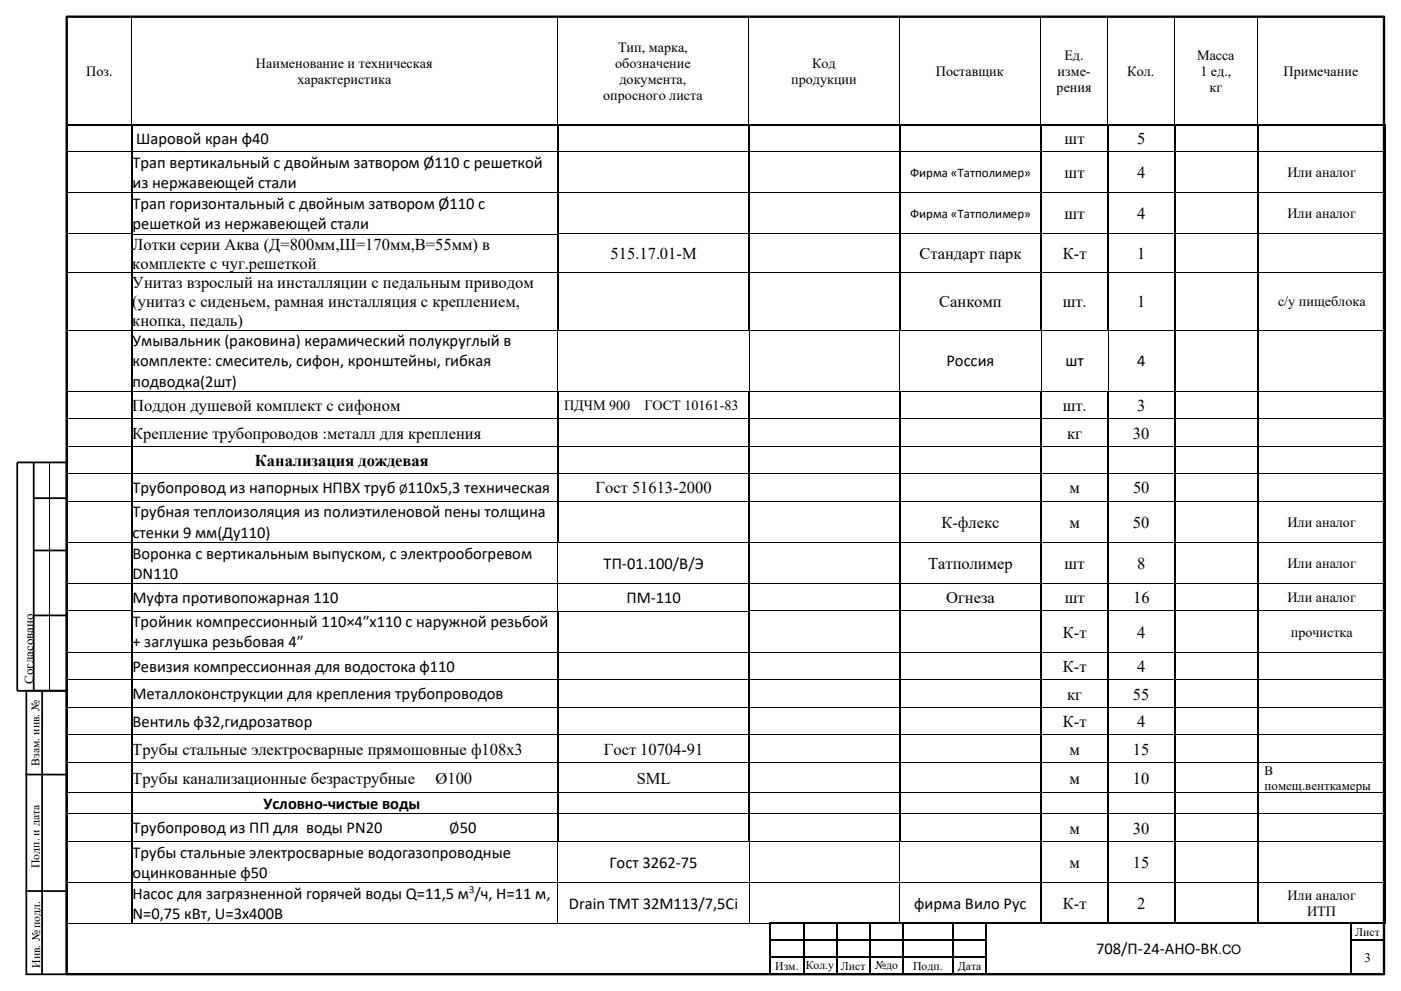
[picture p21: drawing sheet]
<svg xmlns="http://www.w3.org/2000/svg" width="420mm" height="297mm" viewBox="0 0 420 297" stroke-linecap="round" stroke-linejoin="round" font-family="sans-serif">
<defs><g id="words">
<g font-size="5">
<text x="40.8" y="43.1">Шаровой кран ф40</text>
<text x="319.2" y="43.1">шт</text>
<text x="341" y="43.1">5</text>
<text x="39.7" y="50.3">Трап вертикальный с двойным затвором Ø110 с решеткой</text>
<text x="319.2" y="53.5">шт</text>
<text x="341" y="53.5">4</text>
<text x="39.7" y="56.4">из нержавеющей стали</text>
<text x="39.7" y="62.7">Трап горизонтальный с двойным затвором Ø110 с</text>
<text x="319.2" y="65.8">шт</text>
<text x="341" y="65.8">4</text>
<text x="39.7" y="68.7">решеткой из нержавеющей стали</text>
<text x="39.7" y="74.9">Лотки серии Аква (Д=800мм,Ш=170мм,В=55мм) в</text>
<text x="183" y="77.8">515.17.01-М</text>
<text x="275.7" y="77.8">Стандарт парк</text>
<text x="318.6" y="77.8">К-т</text>
<text x="341" y="77.8">1</text>
<text x="39.7" y="80.6">комплекте с чуг.решеткой</text>
<text x="39.7" y="86.4">Унитаз взрослый на инсталляции с педальным приводом</text>
<text x="39.7" y="92.1">(</text>
<text x="41.3" y="92.1">унитаз с сиденьем, рамная инсталляция с креплением,</text>
<text x="281.6" y="92.1">Санкомп</text>
<text x="318.6" y="92.1">шт.</text>
<text x="341" y="92.1">1</text>
<text x="39.7" y="97.8">кнопка, педаль)</text>
<text x="39.7" y="103.8">Умывальник (раковина) керамический полукруглый в</text>
<text x="39.7" y="109.9">комплекте: смеситель, сифон, кронштейны, гибкая</text>
<text x="283.8" y="109.9">Россия</text>
<text x="319.4" y="109.9">шт</text>
<text x="341" y="109.9">4</text>
<text x="39.7" y="115.9">подводка(2шт)</text>
<text x="39.7" y="123.3">Поддон душевой комплект с сифоном</text>
<text x="318.6" y="123.3">шт.</text>
<text x="341" y="123.3">3</text>
<text x="39.7" y="131.4">Крепление трубопроводов :металл для крепления</text>
<text x="320" y="131.4">кг</text>
<text x="339.7" y="131.4">30</text>
<text x="76.4" y="139.6">Канализация дождевая</text>
<text x="39.7" y="147.8">Трубопровод из напорных НПВХ труб</text>
<text x="122.3" y="147.8">110х5,3 техническая</text>
<text x="178.6" y="147.9">Гост 51613-2000</text>
<text x="320.6" y="147.9">м</text>
<text x="339.7" y="147.9">50</text>
<text x="39.7" y="155.1">Трубная теплоизоляция из полиэтиленовой пены толщина</text>
<text x="39.7" y="161.1">стенки 9 мм(Ду110)</text>
<text x="282.2" y="158.2">К-флекс</text>
<text x="320.6" y="158.2">м</text>
<text x="339.7" y="158.2">50</text>
<text x="39.7" y="167.4">Воронка с вертикальным выпуском, с электрообогревом</text>
<text x="39.7" y="173.4">DN110</text>
<text x="181" y="170.4">ТП-01.100/В/Э</text>
<text x="278.3" y="170.5">Татполимер</text>
<text x="319.2" y="170.5">шт</text>
<text x="341" y="170.5">8</text>
<text x="39.7" y="180.7">Муфта противопожарная 110</text>
<text x="187.8" y="180.7">ПМ-110</text>
<text x="283.7" y="180.8">Огнеза</text>
<text x="319.2" y="180.8">шт</text>
<text x="339.7" y="180.8">16</text>
<text x="39.7" y="188">Тройник компрессионный 110×4″x110 с наружной резьбой</text>
<text x="318.6" y="191.1">К-т</text>
<text x="341" y="191.1">4</text>
<text x="39.7" y="194.1">+ заглушка резьбовая 4″</text>
<text x="39.7" y="201.3">Ревизия компрессионная для водостока ф110</text>
<text x="318.6" y="201.4">К-т</text>
<text x="341" y="201.4">4</text>
<text x="39.7" y="209.6">Металлоконструкции для крепления трубопроводов</text>
<text x="320" y="209.7">кг</text>
<text x="339.7" y="209.7">55</text>
<text x="39.7" y="217.9">Вентиль ф32,гидрозатвор</text>
<text x="318.6" y="218">К-т</text>
<text x="341" y="218">4</text>
<text x="39.7" y="226.2">Трубы стальные электросварные прямошовные ф108х3</text>
<text x="181" y="226.2">Гост 10704-91</text>
<text x="320.6" y="226.2">м</text>
<text x="339.7" y="226.2">15</text>
<text x="39.7" y="234.9">Трубы канализационные безраструбные</text>
<text x="130.6" y="234.9">Ø100</text>
<text x="190.9" y="234.9">SML</text>
<text x="320.6" y="234.9">м</text>
<text x="339.7" y="234.9">10</text>
<text x="79" y="242.5">Условно-чистые воды</text>
<text x="39.7" y="249.8">Трубопровод из ПП для воды PN20</text>
<text x="134.7" y="249.8">∅50</text>
<text x="320.6" y="249.9">м</text>
<text x="339.7" y="249.9">30</text>
<text x="39.7" y="257.1">Трубы стальные электросварные водогазопроводные</text>
<text x="39.7" y="263.1">оцинкованные ф50</text>
<text x="182.8" y="260.1">Гост 3262-75</text>
<text x="320.6" y="260.2">м</text>
<text x="339.7" y="260.2">15</text>
<text x="39.7" y="269.4">Насос для загрязненной горячей воды Q=11,5 м /ч, Н=11 м,</text>
<text x="39.7" y="275.5">N=0,75 кВт, U=3х400В</text>
<text x="170.6" y="272.4">Drain TMT 32M113/7,5Ci</text>
<text x="274.1" y="272.4">фирма Вило Рус</text>
<text x="318.6" y="272.5">К-т</text>
<text x="340.9" y="272.5">2</text>
<text x="328.7" y="286">708/П-24-АНО-ВК</text>
</g>
<g font-size="4.2">
<text x="185.3" y="15.5">Тип, марка,</text>
<text x="319.1" y="17.9">Ед.</text>
<text x="358.9" y="17.9">Масса</text>
<text x="25.9" y="22.8">Поз.</text>
<text x="76.8" y="20.4">Наименование и техническая</text>
<text x="184.4" y="20.4">обозначение</text>
<text x="243.5" y="20.4">Код</text>
<text x="280.6" y="22.8">Поставщик</text>
<text x="317.1" y="22.8">изме-</text>
<text x="337.9" y="22.8">Кол.</text>
<text x="359.9" y="22.8">1 ед.,</text>
<text x="384.8" y="22.8">Примечание</text>
<text x="89.2" y="25.2">характеристика</text>
<text x="185.7" y="25.2">документа,</text>
<text x="237.2" y="25.2">продукции</text>
<text x="316.8" y="27.7">рения</text>
<text x="362.6" y="27.7">кг</text>
<text x="180.8" y="30.1">опросного листа</text>
<text x="386" y="53.2">Или аналог</text>
<text x="386" y="65.5">Или аналог</text>
<text x="383.2" y="91.9">с/у пищеблока</text>
<text x="169.1" y="123">ПДЧМ 900</text>
<text x="193.2" y="123">ГОСТ 10161-83</text>
<text x="386" y="157.9">Или аналог</text>
<text x="386" y="170.3">Или аналог</text>
<text x="386" y="180.6">Или аналог</text>
<text x="387" y="190.8">прочистка</text>
<text x="386" y="269.8">Или аналог</text>
<text x="391.9" y="274.7">ИТП</text>
</g>
<g font-size="3.9">
<text x="272.9" y="53">Фирма «Татполимер»</text>
<text x="272.9" y="65.3">Фирма «Татполимер»</text>
<text x="119.7" y="147.8">Ø</text>
<text x="10" y="205" transform="rotate(-90 10 205)">Согласовано</text>
<text x="379.1" y="232.2">В</text>
<text x="379.1" y="236.7">помещ.венткамеры</text>
<text x="365.3" y="286">.СО</text>
<text x="409.1" y="288.2">3</text>
</g>
<g font-size="3.5">
<text x="11.9" y="229.5" transform="rotate(-90 11.9 229.5)">Взам. инв. №</text>
<text x="11.9" y="260.2" transform="rotate(-90 11.9 260.2)">Подп. и дата</text>
<text x="406.3" y="280.6">Лист</text>
<text x="12.1" y="290.1" transform="rotate(-90 12.1 290.1)">Инв. № подл.</text>
<text x="232.4" y="290.7">Изм.</text>
<text x="241.6" y="290.4">Кол.у</text>
<text x="252.1" y="290.7">Лист</text>
<text x="262.3" y="290.4">№до</text>
<text x="273.8" y="290.7">Подп.</text>
<text x="287.1" y="290.7">Дата</text>
</g>
<text font-size="3.2" x="140.6" y="267.6">3</text>
</g></defs>
<path d="M20 5h394.9v287h-394.9z" fill="none" stroke="#000" stroke-width=".71" stroke-linecap="butt"/>
<g fill="#000">
<path d="M20 5l.2 .2zM39.4 5l.2 .2zM166.9 5l.2 .2zM224.4 5l.2 .2zM269.5 5l.1 .2zM311.9 5l.2 .2zM331.9 5l.2 .2zM351.9 5l.2 .2zM376.9 5l.2 .2zM415 5l.1 .2zM20 37.4l.2 .2zM39.4 37.4l.2 .2z"/>
<path d="M166.9 37.4l.2 .2zM224.4 37.4l.2 .2zM269.5 37.4l.1 .2zM311.9 37.4l.2 .2zM331.9 37.4l.2 .2zM351.9 37.4l.2 .2zM376.9 37.4l.2 .2zM415 37.4l.1 .2zM230.7 276.5h.5v.6h-.5zM230.7 276.5h.5v.5h-.5zM231.2 276.5h9.5v.5h-9.5zM240.7 277l.5 .1z"/>
<path d="M240.7 276.5h.5v.5h-.5zM241.2 276.5h9.4v.5h-9.4zM250.6 277l.5 .1zM250.6 276.5h.5v.5h-.5zM251.1 276.5h9.5v.5h-9.5zM260.6 277l.5 .1zM260.6 276.5h.5v.5h-.5zM261.1 276.5h9.4v.5h-9.4zM270.5 277l.5 .1zM270.5 276.5h.5v.5h-.5zM271 276.5h14.5v.5h-14.5zM285.5 277l.5 .1z"/>
<path d="M285.5 276.5h.5v.5h-.5zM286 276.5h9.4v.5h-9.4zM295.4 277l.5 .1zM295.4 276.5h.5v.5h-.5zM295.9 276.5h109v.5h-109zM404.9 277l.5 .1zM404.9 276.5h.5v.5h-.5zM405.4 276.5h9.3v.5h-9.3zM414.7 276.5h.5v.6h-.5zM414.7 276.5h.5v.5h-.5zM230.7 291.7h.5v.5h-.5zM231.2 291.7h9.5v.5h-9.5z"/>
<path d="M240.7 291.7h.5v.5h-.5zM241.2 291.7h9.4v.5h-9.4zM250.6 291.7h.5v.5h-.5zM251.1 291.7h9.5v.5h-9.5zM260.6 291.7h.5v.5h-.5zM261.1 291.7h9.4v.5h-9.4zM270.5 291.7h.5v.5h-.5zM271 291.7h14.5v.5h-14.5zM285.5 291.7h.5v.5h-.5zM286 291.7h9.4v.5h-9.4zM295.4 291.7h.5v.5h-.5zM295.9 291.7h109v.5h-109z"/>
<path d="M404.9 291.7h.5v.5h-.5zM405.4 291.7h9.3v.5h-9.3zM414.7 291.7h.5v.5h-.5z"/>
</g>
<g fill="none" stroke="#000" stroke-width=".3">
<path d="M20.1 5.2v32.2M20.2 5.1h19.2M39.5 5.2v32.2M39.6 5.1h127.3M167 5.2v32.2M167.1 5.1h57.3M224.5 5.2v32.2M224.6 5.1h44.9M269.5 5.2v32.2M269.6 5.1h42.3M312 5.2v32.2M312.1 5.1h19.8"/>
<path d="M332 5.2v32.2M332.1 5.1h19.8M352 5.2v32.2M352.1 5.1h24.8M377 5.2v32.2M377.1 5.1h37.9M415 5.2v32.2M20.2 37.5h19.2M39.6 37.5h127.3M167.1 37.5h57.3M224.6 37.5h44.9M269.6 37.5h42.3"/>
<path d="M312.1 37.5h19.8M332.1 37.5h19.8M352.1 37.5h24.8M377.1 37.5h37.9M14.9 138.6v68.5"/>
</g>
<g fill="#000">
<path d="M230.7 277.1h.5v4.5h-.5z" fill-rule="evenodd"/>
<path d="M230.7 281.6h.5v.6h-.5z" fill-rule="evenodd"/>
<path d="M230.7 282.2h.5v4.4h-.5z" fill-rule="evenodd"/>
<path d="M230.7 286.6h.5v.6h-.5z" fill-rule="evenodd"/>
<path d="M230.7 287.2h.5v4.5h-.5z" fill-rule="evenodd"/>
<path d="M231.2 281.6h9.5v.5h-9.5z" fill-rule="evenodd"/>
<path d="M231.2 286.6h9.5v.5h-9.5z" fill-rule="evenodd"/>
<path d="M240.7 277.1h.5v4.5h-.5z" fill-rule="evenodd"/>
<path d="M240.7 281.6h.5v.6h-.5z" fill-rule="evenodd"/>
<path d="M240.7 282.2h.5v4.4h-.5z" fill-rule="evenodd"/>
<path d="M240.7 286.6h.5v.6h-.5z" fill-rule="evenodd"/>
<path d="M240.7 287.2h.5v4.5h-.5z" fill-rule="evenodd"/>
<path d="M241.2 281.6h9.4v.5h-9.4z" fill-rule="evenodd"/>
<path d="M241.2 286.6h9.4v.5h-9.4z" fill-rule="evenodd"/>
<path d="M250.6 277.1h.5v4.5h-.5z" fill-rule="evenodd"/>
<path d="M250.6 281.6h.5v.6h-.5z" fill-rule="evenodd"/>
<path d="M250.6 282.2h.5v4.4h-.5z" fill-rule="evenodd"/>
<path d="M250.6 286.6h.5v.6h-.5z" fill-rule="evenodd"/>
<path d="M250.6 287.2h.5v4.5h-.5z" fill-rule="evenodd"/>
<path d="M251.1 281.6h9.5v.5h-9.5z" fill-rule="evenodd"/>
<path d="M251.1 286.6h9.5v.5h-9.5z" fill-rule="evenodd"/>
<path d="M260.6 277.1h.5v4.5h-.5z" fill-rule="evenodd"/>
<path d="M260.6 281.6h.5v.6h-.5z" fill-rule="evenodd"/>
<path d="M260.6 282.2h.5v4.4h-.5z" fill-rule="evenodd"/>
<path d="M260.6 286.6h.5v.6h-.5z" fill-rule="evenodd"/>
<path d="M260.6 287.2h.5v4.5h-.5z" fill-rule="evenodd"/>
<path d="M261.1 281.6h9.4v.5h-9.4z" fill-rule="evenodd"/>
<path d="M261.1 286.6h9.4v.5h-9.4z" fill-rule="evenodd"/>
<path d="M270.5 277.1h.5v4.5h-.5z" fill-rule="evenodd"/>
<path d="M270.5 281.6h.5v.6h-.5z" fill-rule="evenodd"/>
<path d="M270.5 282.2h.5v4.4h-.5z" fill-rule="evenodd"/>
<path d="M270.5 286.6h.5v.6h-.5z" fill-rule="evenodd"/>
<path d="M270.5 287.2h.5v4.5h-.5z" fill-rule="evenodd"/>
<path d="M271 281.6h14.5v.5h-14.5z" fill-rule="evenodd"/>
<path d="M271 286.6h14.5v.5h-14.5z" fill-rule="evenodd"/>
<path d="M285.5 277.1h.5v4.5h-.5z" fill-rule="evenodd"/>
<path d="M285.5 281.6h.5v.6h-.5z" fill-rule="evenodd"/>
<path d="M285.5 282.2h.5v4.4h-.5z" fill-rule="evenodd"/>
<path d="M285.5 286.6h.5v.6h-.5z" fill-rule="evenodd"/>
<path d="M285.5 287.2h.5v4.5h-.5z" fill-rule="evenodd"/>
<path d="M286 281.6h9.4v.5h-9.4z" fill-rule="evenodd"/>
<path d="M286 286.6h9.4v.5h-9.4z" fill-rule="evenodd"/>
<path d="M295.4 277.1h.5v4.5h-.5z" fill-rule="evenodd"/>
<path d="M295.4 281.6h.5v.6h-.5z" fill-rule="evenodd"/>
<path d="M295.4 282.2h.5v4.4h-.5z" fill-rule="evenodd"/>
<path d="M295.4 286.6h.5v.6h-.5z" fill-rule="evenodd"/>
<path d="M295.4 287.2h.5v4.5h-.5z" fill-rule="evenodd"/>
<path d="M404.9 277.1h.5v4.5h-.5z" fill-rule="evenodd"/>
<path d="M404.9 281.6h.5v.6h-.5z" fill-rule="evenodd"/>
<path d="M404.9 282.2h.5v4.4h-.5z" fill-rule="evenodd"/>
<path d="M404.9 286.6h.5v.6h-.5z" fill-rule="evenodd"/>
<path d="M404.9 287.2h.5v4.5h-.5z" fill-rule="evenodd"/>
<path d="M405.4 281.6h9.3v.5h-9.3z" fill-rule="evenodd"/>
<path d="M414.7 277.1h.5v4.5h-.5z" fill-rule="evenodd"/>
<path d="M414.7 281.6h.5v.6h-.5z" fill-rule="evenodd"/>
<path d="M414.7 282.2h.5v4.4h-.5z" fill-rule="evenodd"/>
<path d="M414.7 286.6h.5v.6h-.5z" fill-rule="evenodd"/>
<path d="M414.7 287.2h.5v4.5h-.5z" fill-rule="evenodd"/>
</g>
<path d="M6.3 181.5h3.8v24.5h-3.8z" fill-rule="evenodd" fill="#fff"/>
<path d="M5.2 138.6h14.8v68.5h-14.8zM10.1 138.6v68.5M10.1 149.3h9.9M10.1 165h9.9M10.1 184.5h9.9M7.9 207h12.1v85h-12.1zM12.6 207.1v85M7.6 232.2h12.1M7.6 267.1h12.1" fill="none" stroke="#000" stroke-width=".53"/>
<g fill="#000">
<path d="M20 37.3l.5 .1zM20 37.1h.5v.2h-.5zM166.9 37.3l.5 .1zM166.9 37.1h.5v.2h-.5zM224.4 37.3l.5 .1zM224.4 37.1l.2 .2zM269.5 37.3l.5 .1zM269.5 37.1l.1 .2zM312 37.3l.5 .1zM312 37.1l.1 .2zM331.9 37.3l.5 .1zM331.9 37.1l.2 .2z"/>
<path d="M352 37.3l.5 .1zM352 37.1l.1 .2zM376.9 37.3l.5 .1zM376.9 37.1l.2 .2zM415 37.3l.5 .1zM415 37.1h.5v.2h-.5zM20 37.4h.5v8h-.5zM20 45.4h.5v.2h-.5zM20 57.7h.5v.3h-.5zM39.4 37.4h.5v8h-.5zM39.4 45.4h.5v.2h-.5zM39.4 57.7h.5v.3h-.5z"/>
<path d="M166.9 37.4h.5v8h-.5zM166.9 45.4h.5v.2h-.5zM166.9 57.7h.5v.3h-.5zM224.4 37.4h.5v8h-.5zM224.4 45.4h.5v.2h-.5zM224.4 57.7h.5v.3h-.5zM269.5 37.4h.5v8h-.5zM269.5 45.4h.5v.2h-.5zM269.5 57.7h.5v.3h-.5zM312 37.4h.5v8h-.5zM312 45.4h.5v.2h-.5zM312 57.7h.5v.3h-.5z"/>
<path d="M331.9 37.4h.5v8h-.5zM331.9 45.4h.5v.2h-.5zM331.9 57.7h.5v.3h-.5zM352 37.4h.5v8h-.5zM352 45.4h.5v.2h-.5zM352 57.7h.5v.3h-.5zM376.9 37.4h.5v8h-.5zM376.9 45.4h.5v.2h-.5zM376.9 57.7h.5v.3h-.5zM415 37.4h.5v8h-.5zM415 45.4h.5v.2h-.5zM415 57.7h.5v.3h-.5z"/>
<path d="M20 70h.5v.3h-.5zM39.4 70h.5v.3h-.5zM166.9 70h.5v.3h-.5zM224.4 70h.5v.3h-.5zM269.5 70h.5v.3h-.5zM312 70h.5v.3h-.5zM331.9 70h.5v.3h-.5zM352 70h.5v.3h-.5zM376.9 70h.5v.3h-.5zM415 70h.5v.3h-.5zM20 81.7h.5v.1h-.5zM20 98.8h.5v.3h-.5z"/>
<path d="M39.4 81.7h.5v.1h-.5zM39.4 98.8h.5v.3h-.5zM166.9 81.7h.5v.1h-.5zM166.9 98.8h.3v.3h-.3zM167.2 98.8h.2v.3h-.2zM167.4 98.8h.3v.3h-.3zM224.4 81.7h.5v.1h-.5zM224.4 98.8h.3v.3h-.3zM224.7 98.8h.2v.3h-.2zM224.9 98.8h.3v.3h-.3zM269.5 81.7h.5v.1h-.5zM269.5 98.8h.2v.3h-.2z"/>
<path d="M269.7 98.8h.3v.3h-.3zM270 98.8h.2v.3h-.2zM312 81.7h.5v.1h-.5zM312 98.8h.2v.3h-.2zM312.2 98.8h.3v.3h-.3zM312.5 98.8h.2v.3h-.2zM331.9 81.7h.5v.1h-.5zM331.9 98.8h.3v.3h-.3zM332.2 98.8h.2v.3h-.2zM332.4 98.8h.3v.3h-.3zM352 81.7h.5v.1h-.5zM352 98.8h.5v.3h-.5z"/>
<path d="M376.9 81.7h.5v.1h-.5zM376.9 98.8h.5v.3h-.5zM415 81.7h.5v.1h-.5zM415 98.8h.5v.3h-.5zM20 117.2h.5v.3h-.5zM39.4 117.2h.5v.3h-.5zM166.9 117.2h.3v.3h-.3zM167.2 117.2h.2v.3h-.2zM167.4 117.2h.3v.3h-.3zM224.4 117.2h.3v.3h-.3zM224.7 117.2h.2v.3h-.2zM224.9 117.2h.3v.3h-.3z"/>
<path d="M269.5 117.2h.2v.3h-.2zM269.7 117.2h.3v.3h-.3zM270 117.2h.2v.3h-.2zM312 117.2h.2v.3h-.2zM312.2 117.2h.3v.3h-.3zM312.5 117.2h.2v.3h-.2zM331.9 117.2h.3v.3h-.3zM332.2 117.2h.2v.3h-.2zM332.4 117.2h.3v.3h-.3zM352 117.2h.5v.3h-.5zM376.9 117.2h.5v.3h-.5zM415 117.2h.5v.3h-.5z"/>
<path d="M20 125.5h.5v.1h-.5zM20 133.7h.5v.2h-.5zM39.4 125.5h.5v.1h-.5zM39.4 133.7h.5v.2h-.5zM166.9 125.5h.5v.1h-.5zM166.9 133.7h.5v.2h-.5zM224.4 125.5h.5v.1h-.5zM224.4 133.7h.5v.2h-.5zM269.5 125.5h.5v.1h-.5zM269.5 133.7h.5v.2h-.5zM312 125.5h.5v.1h-.5zM312 133.7h.5v.2h-.5z"/>
<path d="M331.9 125.5h.5v.1h-.5zM331.9 133.7h.5v.2h-.5zM352 125.5h.5v.1h-.5zM352 133.7h.5v.2h-.5zM376.9 125.5h.5v.1h-.5zM376.9 133.7h.5v.2h-.5zM415 125.5h.5v.1h-.5zM415 133.7h.5v.2h-.5zM20 141.9h.5v.2h-.5zM20 150.1h.5v.3h-.5zM39.4 141.9h.5v.2h-.5zM39.4 150.1h.5v.3h-.5z"/>
<path d="M166.9 141.9h.5v.2h-.5zM166.9 150.1h.5v.3h-.5zM224.4 141.9h.5v.2h-.5zM224.4 150.1h.5v.3h-.5zM269.5 141.9h.5v.2h-.5zM269.5 150.1h.5v.3h-.5zM312 141.9h.5v.2h-.5zM312 150.1h.5v.3h-.5zM331.9 141.9h.5v.2h-.5zM331.9 150.1h.5v.3h-.5zM352 141.9h.5v.2h-.5zM352 150.1h.5v.3h-.5z"/>
<path d="M376.9 141.9h.5v.2h-.5zM376.9 150.1h.5v.3h-.5zM415 141.9h.5v.2h-.5zM415 150.1h.5v.3h-.5zM20 162.5h.5v.2h-.5zM20 174.8h.5v.2h-.5zM39.4 162.5h.5v.2h-.5zM39.4 174.8h.5v.2h-.5zM166.9 162.5h.3v.2h-.3zM167 174.8h.3v.2h-.3zM167.2 162.5h.2v.2h-.2zM167.4 162.5h.3v.2h-.3z"/>
<path d="M224.4 162.5h.5v.2h-.5zM224.4 174.8h.5v.2h-.5zM269.5 162.5h.5v.2h-.5zM269.5 174.8h.5v.2h-.5zM312 162.5h.5v.2h-.5zM312 174.8h.5v.2h-.5zM331.9 162.5h.5v.2h-.5zM331.9 174.8h.5v.2h-.5zM352 162.5h.5v.2h-.5zM352 174.8h.5v.2h-.5zM376.9 162.5h.5v.2h-.5zM376.9 174.8h.5v.2h-.5z"/>
<path d="M415 162.5h.5v.2h-.5zM415 174.8h.5v.2h-.5zM20 183h.5v.3h-.5zM20 195.4h.5v.2h-.5zM39.4 183h.5v.3h-.5zM39.4 195.4h.5v.2h-.5zM166.9 183h.3v.3h-.3zM166.9 195.4h.5v.2h-.5zM167.2 183h.2v.3h-.2zM167.4 183h.3v.3h-.3zM224.4 183h.5v.3h-.5zM224.4 195.4h.5v.2h-.5z"/>
<path d="M269.5 183h.5v.3h-.5zM269.5 195.4h.5v.2h-.5zM312 183h.5v.3h-.5zM312 195.4h.5v.2h-.5zM331.9 183h.5v.3h-.5zM331.9 195.4h.5v.2h-.5zM352 183h.5v.3h-.5zM352 195.4h.5v.2h-.5zM376.9 183h.5v.3h-.5zM376.9 195.4h.5v.2h-.5zM415 183h.5v.3h-.5zM415 195.4h.5v.2h-.5z"/>
<path d="M20 203.7h.5v.2h-.5zM20 211.9h.5v.3h-.5zM39.4 203.7h.5v.2h-.5zM39.4 211.9h.5v.3h-.5zM166.9 203.7h.5v.2h-.5zM166.9 211.9h.5v.3h-.5zM224.4 203.7h.5v.2h-.5zM224.4 211.9h.5v.3h-.5zM269.5 203.7h.5v.2h-.5zM269.5 211.9h.5v.3h-.5zM312 203.7h.5v.2h-.5zM312 211.9h.5v.3h-.5z"/>
<path d="M331.9 203.7h.5v.2h-.5zM331.9 211.9h.5v.3h-.5zM352 203.7h.5v.2h-.5zM352 211.9h.5v.3h-.5zM376.9 203.7h.5v.2h-.5zM376.9 211.9h.5v.3h-.5zM415 203.7h.5v.2h-.5zM415 211.9h.5v.3h-.5zM20 220.2h.5v.2h-.5zM20 228.5h.5v.1h-.5zM20 237.6h.5v.2h-.5zM39.4 220.2h.5v.2h-.5z"/>
<path d="M39.4 228.5h.5v.1h-.5zM39.4 237.6h.5v.2h-.5zM166.9 220.2h.5v.2h-.5zM166.9 228.5l.2 .1zM166.9 237.6h.3v.2h-.3zM167.1 228.5h.3v.1h-.3zM167.2 237.6h.2v.2h-.2zM167.4 228.5l.2 .1zM224.4 220.2h.5v.2h-.5zM224.4 228.5h.5v.1h-.5zM224.4 237.6h.5v.2h-.5zM269.5 220.2h.5v.2h-.5z"/>
<path d="M269.5 228.5h.5v.1h-.5zM269.5 237.6h.5v.2h-.5zM312 220.2h.5v.2h-.5zM312 228.5h.5v.1h-.5zM312 237.6h.5v.2h-.5zM331.9 220.2h.5v.2h-.5zM331.9 228.5h.5v.1h-.5zM331.9 237.6h.5v.2h-.5zM352 220.2h.5v.2h-.5zM352 228.5h.5v.1h-.5zM352 237.6h.5v.2h-.5zM376.9 220.2h.5v.2h-.5z"/>
<path d="M376.9 228.5h.5v.1h-.5zM376.9 237.6h.5v.2h-.5zM415 220.2h.5v.2h-.5zM415 228.5h.5v.1h-.5zM415 237.6h.5v.2h-.5zM20 243.8h.5v.3h-.5zM20 252.1h.5v.3h-.5zM39.4 243.8h.5v.3h-.5zM39.4 252.1h.5v.3h-.5zM166.9 243.8h.5v.3h-.5zM166.9 252.1h.3v.3h-.3zM167.2 252.1h.2v.3h-.2z"/>
<path d="M167.4 252.1h.3v.3h-.3zM224.4 243.8h.5v.3h-.5zM224.4 252.1h.3v.3h-.3zM224.7 252.1h.2v.3h-.2zM224.9 252.1h.3v.3h-.3zM269.5 243.8h.5v.3h-.5zM269.5 252.1h.2v.3h-.2zM269.7 252.1h.3v.3h-.3zM270 252.1h.2v.3h-.2zM312 243.8h.5v.3h-.5zM312 252.1h.5v.3h-.5zM331.9 243.8h.5v.3h-.5z"/>
<path d="M331.9 252.1h.5v.3h-.5zM352 243.8h.5v.3h-.5zM352 252.1h.5v.3h-.5zM376.9 243.8h.5v.3h-.5zM376.9 252.1h.5v.3h-.5zM415 243.8h.5v.3h-.5zM415 252.1h.5v.3h-.5zM20 264.5h.5v.2h-.5zM39.4 264.5h.5v.2h-.5zM167 264.5h.3v.2h-.3zM167 276.8h.3v.2h-.3zM224.5 264.5h.3v.2h-.3z"/>
<path d="M224.5 276.8h.3v.2h-.3zM269.6 264.5h.2v.2h-.2zM269.6 276.8h.2v.2h-.2zM312 264.5h.5v.2h-.5zM331.9 264.5h.5v.2h-.5zM331.9 276.8l.2 .1zM352 264.5h.5v.2h-.5zM352 276.8l.1 .1zM376.9 264.5h.5v.2h-.5zM376.9 276.8l.2 .1zM415 264.5h.5v.2h-.5zM415 276.8h.5v.1h-.5z"/>
</g>
<g fill="none" stroke="#000" stroke-width=".3">
<path d="M20.5 37.2h18.9M39.4 37.3h127.5M167.4 37.2h57M224.6 37.2h44.9M269.6 37.2h42.4M312.1 37.2h19.8M332.1 37.2h19.9M352.1 37.2h24.8M377.1 37.2h37.9M20.5 45.5h18.9M20.5 57.8h18.9M39.9 45.5h127"/>
<path d="M39.9 57.8h127M167.4 45.5h57M167.4 57.8h57M224.9 45.5h44.6M224.9 57.8h44.6M270 45.5h42M270 57.8h42M312.5 45.5h19.4M312.5 57.8h19.4M332.4 45.5h19.6M332.4 57.8h19.6M352.5 45.5h24.4"/>
<path d="M352.5 57.8h24.4M377.4 45.5h37.6M377.4 57.8h37.6M20.5 70.1h18.9M39.9 70.1h127M167.4 70.1h57M224.9 70.1h44.6M270 70.1h42M312.5 70.1h19.4M332.4 70.1h19.6M352.5 70.1h24.4M377.4 70.1h37.6"/>
<path d="M20.5 81.7h18.9M20.5 98.9h18.9M39.9 81.7h127M39.9 99h127M167.2 99.1v18.1M167.4 81.7h57M167.7 99h56.7M224.7 99.1v18.1M224.9 81.7h44.6M225.2 99h44.3M269.7 99.1v18.1M270 81.7h42"/>
<path d="M270.2 99h41.8M312.2 99.1v18.1M312.5 81.7h19.4M312.7 99h19.2M332.2 99.1v18.1M332.4 81.7h19.6M332.7 99h19.3M352.5 81.7h24.4M352.5 98.9h24.4M377.4 81.7h37.6M377.4 98.9h37.6M20.5 117.3h18.9"/>
<path d="M39.9 117.3h127M167.7 117.3h56.7M225.2 117.3h44.3M270.2 117.3h41.8M312.7 117.3h19.2M332.7 117.3h19.3M352.5 117.3h24.4M377.4 117.3h37.6M20.5 125.6h18.9M20.5 133.8h18.9M39.9 125.6h127M39.9 133.8h127"/>
<path d="M167.4 125.6h57M167.4 133.8h57M224.9 125.6h44.6M224.9 133.8h44.6M270 125.6h42M270 133.8h42M312.5 125.6h19.4M312.5 133.8h19.4M332.4 125.6h19.6M332.4 133.8h19.6M352.5 125.6h24.4M352.5 133.8h24.4"/>
<path d="M377.4 125.6h37.6M377.4 133.8h37.6M20.5 141.9h18.9M20.5 150.2h18.9M39.9 142h127M39.9 150.2h127M167.4 141.9h57M167.4 150.2h57M224.9 141.9h44.6M224.9 150.2h44.6M270 141.9h42M270 150.2h42"/>
<path d="M312.5 141.9h19.4M312.5 150.2h19.4M332.4 141.9h19.6M332.4 150.2h19.6M352.5 141.9h24.4M352.5 150.2h24.4M377.4 141.9h37.6M377.4 150.2h37.6M20.5 162.6h18.9M20.5 174.9h18.9M39.9 162.6h127M39.9 174.9h127.1"/>
<path d="M167.2 162.7v12.1M167.2 175v8M167.3 174.9h57.1M167.7 162.6h56.7M224.9 162.6h44.6M224.9 174.9h44.6M270 162.6h42M270 174.9h42M312.5 162.6h19.4M312.5 174.9h19.4M332.4 162.6h19.6M332.4 174.9h19.6"/>
<path d="M352.5 162.6h24.4M352.5 174.9h24.4M377.4 162.6h37.6M377.4 174.9h37.6M20.5 183.1h18.9M20.5 195.5h18.9M39.9 183.2h127M39.9 195.5h127M167.4 195.5h57M167.7 183.2h56.7M224.9 183.1h44.6M224.9 195.5h44.6"/>
<path d="M270 183.1h42M270 195.5h42M312.5 183.1h19.4M312.5 195.5h19.4M332.4 183.1h19.6M332.4 195.5h19.6M352.5 183.1h24.4M352.5 195.5h24.4M377.4 183.1h37.6M377.4 195.5h37.6M20.5 203.8h18.9M20.5 212h18.9"/>
<path d="M39.9 203.8h127M39.9 212h127M167.4 203.8h57M167.4 212h57M224.9 203.8h44.6M224.9 212h44.6M270 203.8h42M270 212h42M312.5 203.8h19.4M312.5 212h19.4M332.4 203.8h19.6M332.4 212h19.6"/>
<path d="M352.5 203.8h24.4M352.5 212h24.4M377.4 203.8h37.6M377.4 212h37.6M20.5 220.3h18.9M20.5 228.6h18.9M20.5 237.7h18.9M39.9 220.3h127M39.9 228.6h127M39.9 237.7h127M167.4 220.3h57M167.4 237.7h57"/>
<path d="M167.6 228.6h56.8M224.9 220.3h44.6M224.9 228.6h44.6M224.9 237.7h44.6M270 220.3h42M270 228.6h42M270 237.7h42M312.5 220.3h19.4M312.5 228.6h19.4M312.5 237.7h19.4M332.4 220.3h19.6M332.4 228.6h19.6"/>
<path d="M332.4 237.7h19.6M352.5 220.3h24.4M352.5 228.6h24.4M352.5 237.7h24.4M377.4 220.3h37.6M377.4 228.6h37.6M377.4 237.7h37.6M20.5 243.9h18.9M20.5 252.2h18.9M39.9 244h127M39.9 252.3h127M167.2 252.4v12.1"/>
<path d="M167.4 243.9h57M167.7 252.3h56.7M224.7 252.4v12.1M224.9 243.9h44.6M225.2 252.3h44.3M269.7 252.4v12.1M270 243.9h42M270.2 252.3h41.8M312.5 243.9h19.4M312.5 252.2h19.4M332.4 243.9h19.6M332.4 252.2h19.6"/>
<path d="M352.5 243.9h24.4M352.5 252.2h24.4M377.4 243.9h37.6M377.4 252.2h37.6M20 276.9h147M20.5 264.5h18.9M39.9 264.6h127.1M167.2 264.7v12.1M167.3 264.6h57.2M167.3 276.9h57.2M224.7 264.7v12.1M224.8 264.6h44.8"/>
<path d="M224.8 276.9h44.8M269.7 264.7v12.1M269.8 264.6h42.2M312.5 264.5h19.4M331.9 276.9h-62.1M332.1 276.9h19.9M332.4 264.5h19.6M352.1 276.9h24.8M352.5 264.5h24.4M377.1 276.9h37.9M377.4 264.5h37.6"/>
</g>
<g fill="#000">
<path d="M20 45.6h.5v12.1h-.5z" fill-rule="evenodd"/>
<path d="M39.4 45.6h.5v12.1h-.5z" fill-rule="evenodd"/>
<path d="M166.9 45.6h.5v12.1h-.5z" fill-rule="evenodd"/>
<path d="M224.4 45.6h.5v12.1h-.5z" fill-rule="evenodd"/>
<path d="M269.5 45.6h.5v12.1h-.5z" fill-rule="evenodd"/>
<path d="M312 45.6h.5v12.1h-.5z" fill-rule="evenodd"/>
<path d="M331.9 45.6h.5v12.1h-.5z" fill-rule="evenodd"/>
<path d="M352 45.6h.5v12.1h-.5z" fill-rule="evenodd"/>
<path d="M376.9 45.6h.5v12.1h-.5z" fill-rule="evenodd"/>
<path d="M415 45.6h.5v12.1h-.5z" fill-rule="evenodd"/>
<path d="M20 58h.5v12h-.5z" fill-rule="evenodd"/>
<path d="M39.4 58h.5v12h-.5z" fill-rule="evenodd"/>
<path d="M166.9 58h.5v12h-.5z" fill-rule="evenodd"/>
<path d="M224.4 58h.5v12h-.5z" fill-rule="evenodd"/>
<path d="M269.5 58h.5v12h-.5z" fill-rule="evenodd"/>
<path d="M312 58h.5v12h-.5z" fill-rule="evenodd"/>
<path d="M331.9 58h.5v12h-.5z" fill-rule="evenodd"/>
<path d="M352 58h.5v12h-.5z" fill-rule="evenodd"/>
<path d="M376.9 58h.5v12h-.5z" fill-rule="evenodd"/>
<path d="M415 58h.5v12h-.5z" fill-rule="evenodd"/>
<path d="M20 70.3h.5v11.4h-.5z" fill-rule="evenodd"/>
<path d="M20 81.8h.5v17h-.5z" fill-rule="evenodd"/>
<path d="M39.4 70.3h.5v11.4h-.5z" fill-rule="evenodd"/>
<path d="M39.4 81.8h.5v17h-.5z" fill-rule="evenodd"/>
<path d="M166.9 70.3h.5v11.4h-.5z" fill-rule="evenodd"/>
<path d="M166.9 81.8h.5v17h-.5z" fill-rule="evenodd"/>
<path d="M224.4 70.3h.5v11.4h-.5z" fill-rule="evenodd"/>
<path d="M224.4 81.8h.5v17h-.5z" fill-rule="evenodd"/>
<path d="M269.5 70.3h.5v11.4h-.5z" fill-rule="evenodd"/>
<path d="M269.5 81.8h.5v17h-.5z" fill-rule="evenodd"/>
<path d="M312 70.3h.5v11.4h-.5z" fill-rule="evenodd"/>
<path d="M312 81.8h.5v17h-.5z" fill-rule="evenodd"/>
<path d="M331.9 70.3h.5v11.4h-.5z" fill-rule="evenodd"/>
<path d="M331.9 81.8h.5v17h-.5z" fill-rule="evenodd"/>
<path d="M352 70.3h.5v11.4h-.5z" fill-rule="evenodd"/>
<path d="M352 81.8h.5v17h-.5z" fill-rule="evenodd"/>
<path d="M376.9 70.3h.5v11.4h-.5z" fill-rule="evenodd"/>
<path d="M376.9 81.8h.5v17h-.5z" fill-rule="evenodd"/>
<path d="M415 70.3h.5v11.4h-.5z" fill-rule="evenodd"/>
<path d="M415 81.8h.5v17h-.5z" fill-rule="evenodd"/>
<path d="M20 99.1h.5v18.1h-.5z" fill-rule="evenodd"/>
<path d="M39.4 99.1h.5v18.1h-.5z" fill-rule="evenodd"/>
<path d="M352 99.1h.5v18.1h-.5z" fill-rule="evenodd"/>
<path d="M376.9 99.1h.5v18.1h-.5z" fill-rule="evenodd"/>
<path d="M415 99.1h.5v18.1h-.5z" fill-rule="evenodd"/>
<path d="M20 117.5h.5v8h-.5z" fill-rule="evenodd"/>
<path d="M20 125.6h.5v8.1h-.5z" fill-rule="evenodd"/>
<path d="M39.4 117.5h.5v8h-.5z" fill-rule="evenodd"/>
<path d="M39.4 125.6h.5v8.1h-.5z" fill-rule="evenodd"/>
<path d="M166.9 117.5h.5v8h-.5z" fill-rule="evenodd"/>
<path d="M166.9 125.6h.5v8.1h-.5z" fill-rule="evenodd"/>
<path d="M224.4 117.5h.5v8h-.5z" fill-rule="evenodd"/>
<path d="M224.4 125.6h.5v8.1h-.5z" fill-rule="evenodd"/>
<path d="M269.5 117.5h.5v8h-.5z" fill-rule="evenodd"/>
<path d="M269.5 125.6h.5v8.1h-.5z" fill-rule="evenodd"/>
<path d="M312 117.5h.5v8h-.5z" fill-rule="evenodd"/>
<path d="M312 125.6h.5v8.1h-.5z" fill-rule="evenodd"/>
<path d="M331.9 117.5h.5v8h-.5z" fill-rule="evenodd"/>
<path d="M331.9 125.6h.5v8.1h-.5z" fill-rule="evenodd"/>
<path d="M352 117.5h.5v8h-.5z" fill-rule="evenodd"/>
<path d="M352 125.6h.5v8.1h-.5z" fill-rule="evenodd"/>
<path d="M376.9 117.5h.5v8h-.5z" fill-rule="evenodd"/>
<path d="M376.9 125.6h.5v8.1h-.5z" fill-rule="evenodd"/>
<path d="M415 117.5h.5v8h-.5z" fill-rule="evenodd"/>
<path d="M415 125.6h.5v8.1h-.5z" fill-rule="evenodd"/>
<path d="M20 133.9h.5v8h-.5z" fill-rule="evenodd"/>
<path d="M20 142.1h.5v8h-.5z" fill-rule="evenodd"/>
<path d="M39.4 133.9h.5v8h-.5z" fill-rule="evenodd"/>
<path d="M39.4 142.1h.5v8h-.5z" fill-rule="evenodd"/>
<path d="M166.9 133.9h.5v8h-.5z" fill-rule="evenodd"/>
<path d="M166.9 142.1h.5v8h-.5z" fill-rule="evenodd"/>
<path d="M224.4 133.9h.5v8h-.5z" fill-rule="evenodd"/>
<path d="M224.4 142.1h.5v8h-.5z" fill-rule="evenodd"/>
<path d="M269.5 133.9h.5v8h-.5z" fill-rule="evenodd"/>
<path d="M269.5 142.1h.5v8h-.5z" fill-rule="evenodd"/>
<path d="M312 133.9h.5v8h-.5z" fill-rule="evenodd"/>
<path d="M312 142.1h.5v8h-.5z" fill-rule="evenodd"/>
<path d="M331.9 133.9h.5v8h-.5z" fill-rule="evenodd"/>
<path d="M331.9 142.1h.5v8h-.5z" fill-rule="evenodd"/>
<path d="M352 133.9h.5v8h-.5z" fill-rule="evenodd"/>
<path d="M352 142.1h.5v8h-.5z" fill-rule="evenodd"/>
<path d="M376.9 133.9h.5v8h-.5z" fill-rule="evenodd"/>
<path d="M376.9 142.1h.5v8h-.5z" fill-rule="evenodd"/>
<path d="M415 133.9h.5v8h-.5z" fill-rule="evenodd"/>
<path d="M415 142.1h.5v8h-.5z" fill-rule="evenodd"/>
<path d="M20 150.4h.5v12.1h-.5z" fill-rule="evenodd"/>
<path d="M20 162.7h.5v12.1h-.5z" fill-rule="evenodd"/>
<path d="M39.4 150.4h.5v12.1h-.5z" fill-rule="evenodd"/>
<path d="M39.4 162.7h.5v12.1h-.5z" fill-rule="evenodd"/>
<path d="M166.9 150.4h.5v12.1h-.5z" fill-rule="evenodd"/>
<path d="M224.4 150.4h.5v12.1h-.5z" fill-rule="evenodd"/>
<path d="M224.4 162.7h.5v12.1h-.5z" fill-rule="evenodd"/>
<path d="M269.5 150.4h.5v12.1h-.5z" fill-rule="evenodd"/>
<path d="M269.5 162.7h.5v12.1h-.5z" fill-rule="evenodd"/>
<path d="M312 150.4h.5v12.1h-.5z" fill-rule="evenodd"/>
<path d="M312 162.7h.5v12.1h-.5z" fill-rule="evenodd"/>
<path d="M331.9 150.4h.5v12.1h-.5z" fill-rule="evenodd"/>
<path d="M331.9 162.7h.5v12.1h-.5z" fill-rule="evenodd"/>
<path d="M352 150.4h.5v12.1h-.5z" fill-rule="evenodd"/>
<path d="M352 162.7h.5v12.1h-.5z" fill-rule="evenodd"/>
<path d="M376.9 150.4h.5v12.1h-.5z" fill-rule="evenodd"/>
<path d="M376.9 162.7h.5v12.1h-.5z" fill-rule="evenodd"/>
<path d="M415 150.4h.5v12.1h-.5z" fill-rule="evenodd"/>
<path d="M415 162.7h.5v12.1h-.5z" fill-rule="evenodd"/>
<path d="M20 175h.5v8h-.5z" fill-rule="evenodd"/>
<path d="M20 183.3h.5v12.1h-.5z" fill-rule="evenodd"/>
<path d="M39.4 175h.5v8h-.5z" fill-rule="evenodd"/>
<path d="M39.4 183.3h.5v12.1h-.5z" fill-rule="evenodd"/>
<path d="M166.9 183.3h.5v12.1h-.5z" fill-rule="evenodd"/>
<path d="M224.4 175h.5v8h-.5z" fill-rule="evenodd"/>
<path d="M224.4 183.3h.5v12.1h-.5z" fill-rule="evenodd"/>
<path d="M269.5 175h.5v8h-.5z" fill-rule="evenodd"/>
<path d="M269.5 183.3h.5v12.1h-.5z" fill-rule="evenodd"/>
<path d="M312 175h.5v8h-.5z" fill-rule="evenodd"/>
<path d="M312 183.3h.5v12.1h-.5z" fill-rule="evenodd"/>
<path d="M331.9 175h.5v8h-.5z" fill-rule="evenodd"/>
<path d="M331.9 183.3h.5v12.1h-.5z" fill-rule="evenodd"/>
<path d="M352 175h.5v8h-.5z" fill-rule="evenodd"/>
<path d="M352 183.3h.5v12.1h-.5z" fill-rule="evenodd"/>
<path d="M376.9 175h.5v8h-.5z" fill-rule="evenodd"/>
<path d="M376.9 183.3h.5v12.1h-.5z" fill-rule="evenodd"/>
<path d="M415 175h.5v8h-.5z" fill-rule="evenodd"/>
<path d="M415 183.3h.5v12.1h-.5z" fill-rule="evenodd"/>
<path d="M20 195.6h.5v8.1h-.5z" fill-rule="evenodd"/>
<path d="M20 203.9h.5v8h-.5z" fill-rule="evenodd"/>
<path d="M39.4 195.6h.5v8.1h-.5z" fill-rule="evenodd"/>
<path d="M39.4 203.9h.5v8h-.5z" fill-rule="evenodd"/>
<path d="M166.9 195.6h.5v8.1h-.5z" fill-rule="evenodd"/>
<path d="M166.9 203.9h.5v8h-.5z" fill-rule="evenodd"/>
<path d="M224.4 195.6h.5v8.1h-.5z" fill-rule="evenodd"/>
<path d="M224.4 203.9h.5v8h-.5z" fill-rule="evenodd"/>
<path d="M269.5 195.6h.5v8.1h-.5z" fill-rule="evenodd"/>
<path d="M269.5 203.9h.5v8h-.5z" fill-rule="evenodd"/>
<path d="M312 195.6h.5v8.1h-.5z" fill-rule="evenodd"/>
<path d="M312 203.9h.5v8h-.5z" fill-rule="evenodd"/>
<path d="M331.9 195.6h.5v8.1h-.5z" fill-rule="evenodd"/>
<path d="M331.9 203.9h.5v8h-.5z" fill-rule="evenodd"/>
<path d="M352 195.6h.5v8.1h-.5z" fill-rule="evenodd"/>
<path d="M352 203.9h.5v8h-.5z" fill-rule="evenodd"/>
<path d="M376.9 195.6h.5v8.1h-.5z" fill-rule="evenodd"/>
<path d="M376.9 203.9h.5v8h-.5z" fill-rule="evenodd"/>
<path d="M415 195.6h.5v8.1h-.5z" fill-rule="evenodd"/>
<path d="M415 203.9h.5v8h-.5z" fill-rule="evenodd"/>
<path d="M20 212.2h.5v8h-.5z" fill-rule="evenodd"/>
<path d="M20 220.4h.5v8.1h-.5z" fill-rule="evenodd"/>
<path d="M20 228.6h.5v9h-.5z" fill-rule="evenodd"/>
<path d="M39.4 212.2h.5v8h-.5z" fill-rule="evenodd"/>
<path d="M39.4 220.4h.5v8.1h-.5z" fill-rule="evenodd"/>
<path d="M39.4 228.6h.5v9h-.5z" fill-rule="evenodd"/>
<path d="M166.9 212.2h.5v8h-.5z" fill-rule="evenodd"/>
<path d="M166.9 220.4h.5v8.1h-.5z" fill-rule="evenodd"/>
<path d="M224.4 212.2h.5v8h-.5z" fill-rule="evenodd"/>
<path d="M224.4 220.4h.5v8.1h-.5z" fill-rule="evenodd"/>
<path d="M224.4 228.6h.5v9h-.5z" fill-rule="evenodd"/>
<path d="M269.5 212.2h.5v8h-.5z" fill-rule="evenodd"/>
<path d="M269.5 220.4h.5v8.1h-.5z" fill-rule="evenodd"/>
<path d="M269.5 228.6h.5v9h-.5z" fill-rule="evenodd"/>
<path d="M312 212.2h.5v8h-.5z" fill-rule="evenodd"/>
<path d="M312 220.4h.5v8.1h-.5z" fill-rule="evenodd"/>
<path d="M312 228.6h.5v9h-.5z" fill-rule="evenodd"/>
<path d="M331.9 212.2h.5v8h-.5z" fill-rule="evenodd"/>
<path d="M331.9 220.4h.5v8.1h-.5z" fill-rule="evenodd"/>
<path d="M331.9 228.6h.5v9h-.5z" fill-rule="evenodd"/>
<path d="M352 212.2h.5v8h-.5z" fill-rule="evenodd"/>
<path d="M352 220.4h.5v8.1h-.5z" fill-rule="evenodd"/>
<path d="M352 228.6h.5v9h-.5z" fill-rule="evenodd"/>
<path d="M376.9 212.2h.5v8h-.5z" fill-rule="evenodd"/>
<path d="M376.9 220.4h.5v8.1h-.5z" fill-rule="evenodd"/>
<path d="M376.9 228.6h.5v9h-.5z" fill-rule="evenodd"/>
<path d="M415 212.2h.5v8h-.5z" fill-rule="evenodd"/>
<path d="M415 220.4h.5v8.1h-.5z" fill-rule="evenodd"/>
<path d="M415 228.6h.5v9h-.5z" fill-rule="evenodd"/>
<path d="M20 237.8h.5v6h-.5z" fill-rule="evenodd"/>
<path d="M20 244.1h.5v8h-.5z" fill-rule="evenodd"/>
<path d="M39.4 237.8h.5v6h-.5z" fill-rule="evenodd"/>
<path d="M39.4 244.1h.5v8h-.5z" fill-rule="evenodd"/>
<path d="M166.9 237.8h.5v6h-.5z" fill-rule="evenodd"/>
<path d="M166.9 244.1h.5v8h-.5z" fill-rule="evenodd"/>
<path d="M224.4 237.8h.5v6h-.5z" fill-rule="evenodd"/>
<path d="M224.4 244.1h.5v8h-.5z" fill-rule="evenodd"/>
<path d="M269.5 237.8h.5v6h-.5z" fill-rule="evenodd"/>
<path d="M269.5 244.1h.5v8h-.5z" fill-rule="evenodd"/>
<path d="M312 237.8h.5v6h-.5z" fill-rule="evenodd"/>
<path d="M312 244.1h.5v8h-.5z" fill-rule="evenodd"/>
<path d="M331.9 237.8h.5v6h-.5z" fill-rule="evenodd"/>
<path d="M331.9 244.1h.5v8h-.5z" fill-rule="evenodd"/>
<path d="M352 237.8h.5v6h-.5z" fill-rule="evenodd"/>
<path d="M352 244.1h.5v8h-.5z" fill-rule="evenodd"/>
<path d="M376.9 237.8h.5v6h-.5z" fill-rule="evenodd"/>
<path d="M376.9 244.1h.5v8h-.5z" fill-rule="evenodd"/>
<path d="M415 237.8h.5v6h-.5z" fill-rule="evenodd"/>
<path d="M415 244.1h.5v8h-.5z" fill-rule="evenodd"/>
<path d="M20 252.4h.5v12.1h-.5z" fill-rule="evenodd"/>
<path d="M20 264.7h.5v12.1h-.5z" fill-rule="evenodd"/>
<path d="M39.4 252.4h.5v12.1h-.5z" fill-rule="evenodd"/>
<path d="M39.4 264.7h.5v12.1h-.5z" fill-rule="evenodd"/>
<path d="M312 252.4h.5v12.1h-.5z" fill-rule="evenodd"/>
<path d="M312 264.7h.5v12.1h-.5z" fill-rule="evenodd"/>
<path d="M331.9 252.4h.5v12.1h-.5z" fill-rule="evenodd"/>
<path d="M331.9 264.7h.5v12.1h-.5z" fill-rule="evenodd"/>
<path d="M352 252.4h.5v12.1h-.5z" fill-rule="evenodd"/>
<path d="M352 264.7h.5v12.1h-.5z" fill-rule="evenodd"/>
<path d="M376.9 252.4h.5v12.1h-.5z" fill-rule="evenodd"/>
<path d="M376.9 264.7h.5v12.1h-.5z" fill-rule="evenodd"/>
<path d="M415 252.4h.5v12.1h-.5z" fill-rule="evenodd"/>
<path d="M415 264.7h.5v12.1h-.5z" fill-rule="evenodd"/>
</g>
<path d="M167.2 228.6v9" fill="none" stroke="#000" stroke-width=".34"/>
<use href="#words"/>
</svg>
